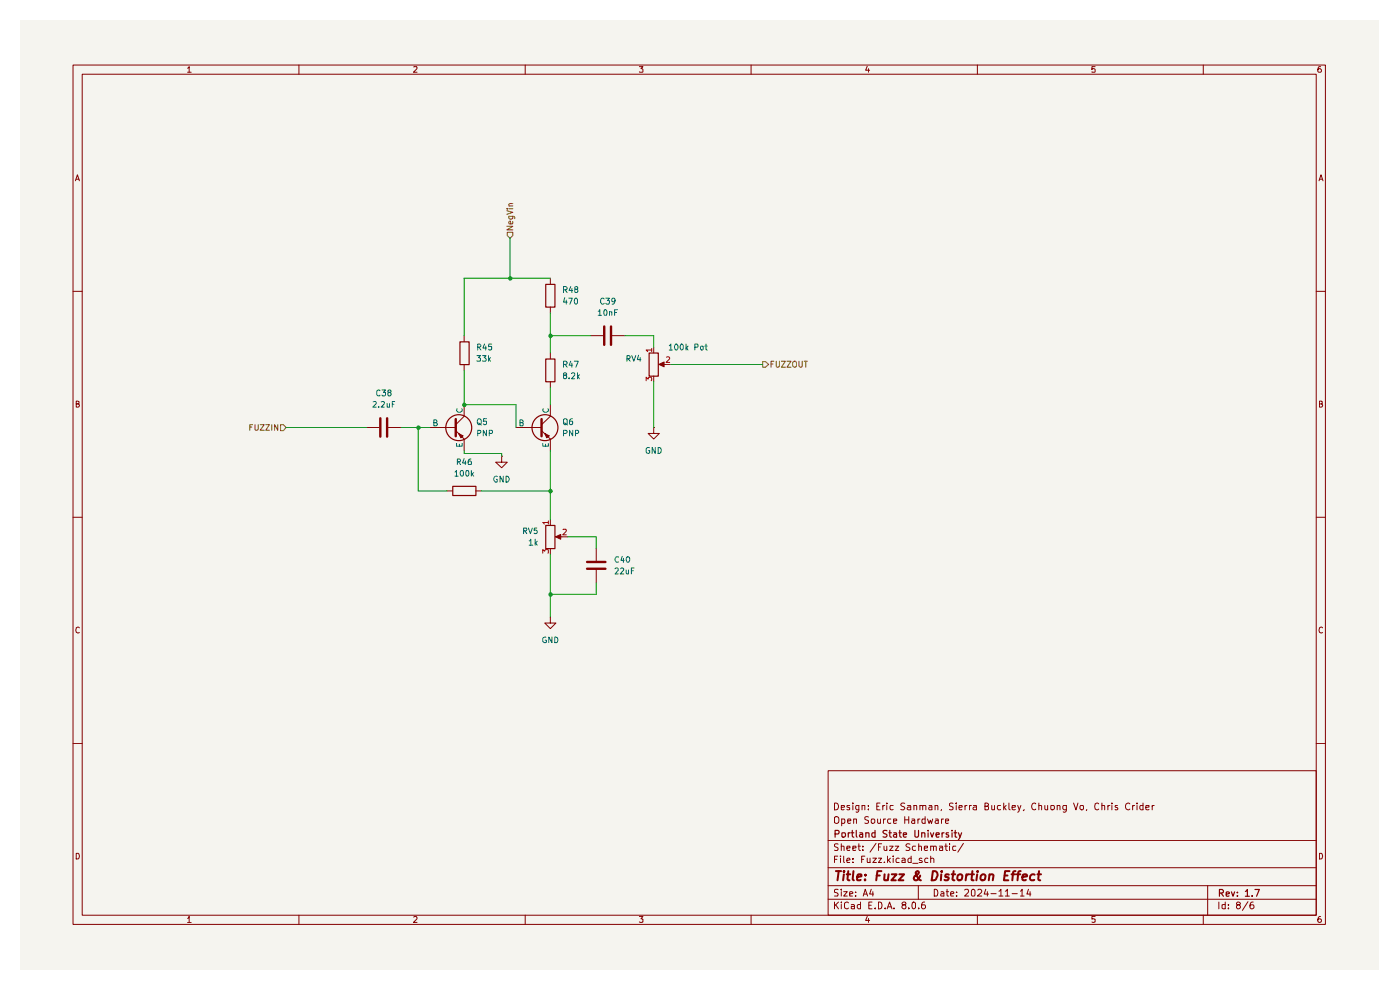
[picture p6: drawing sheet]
<svg xmlns="http://www.w3.org/2000/svg" width="297mm" height="210mm" viewBox="0 0 297 210" stroke-linecap="round" stroke-linejoin="round" font-family="sans-serif">
<path d="M4.2 4.2h288.2v201.5h-288.2z" fill="#f5f4ef"/>
<g fill="none" stroke="#840000" stroke-width=".21">
<path d="M15.5 13.8h265.7v182.3h-265.7zM17.4 15.7h261.8v178.4h-261.8zM39.8 14.5l.3-.4v1.2M39.8 15.3h.8M63.4 13.8v1.9M87.8 14.2l.6-.1 .1 .4-.8 .8h.8M111.4 13.8v1.9M135.6 14.1h.8l-.4 .5 .4 .1v.5h-.8M159.3 13.8v1.9M184 14.1l-.4 .8h.9M184.2 14.6v.7M207.3 13.8v1.9"/>
<path d="M232.3 14.1h-.7v.6l.2-.1 .5 .1-.1 .6-.6-.1M255.3 13.8v1.9M280.2 14.1l-.5 .1a.94 .94 0 0 0 0 1.1h.5l.1-.1v-.4l-.2-.2h-.3l-.2 .2M16 38.4l.4-1.3 .4 1.3M16.2 38h.6M279.8 38.4l.4-1.3 .5 1.3M279.9 38h.6M15.5 61.8h1.9M279.2 61.8h2M16.2 85.7l.6-.1v-.4l-.6-.1v1.3h.4l.2-.5-.3-.2M93.6 90.7h3.1M96.7 91.4l1.8 1.7"/>
<path d="M97.3 91.9l.9 .6-.4 .4zM98.5 88.3l-1.8 1.8M279.9 85.7l.6-.1v-.4l-.6-.1v1.3l.6-.1 .1-.4-.3-.2M15.5 109.7h1.9M279.2 109.7h2M16.8 133.2l-.2-.2a.65 .65 0 0 0-.5 .6 .65 .65 0 0 0 .5 .7l.2-.1M280.6 133.2l-.3-.2a.65 .65 0 0 0-.5 .6 .65 .65 0 0 0 .5 .7l.3-.1M15.5 157.7h1.9M279.2 157.7h2M175.7 163.5h103.5v30.6h-103.5zM175.7 178.3h103.5M177 173.4l.4-.2a.73 .73 0 0 1 .6 .7 .73 .73 0 0 1-.6 .8l-.4-.2z"/>
<path d="M177 170.3a.73 .73 0 0 1 .9 .8 .73 .73 0 0 1-.9 .7zM177.8 179.1l-.5-.1-.3 .2v.3l.8 .5-.3 .4-.5-.1M178.5 179.6l.5-.1 .1 .9M178.5 171.3l.7-.1-.1-.3h-.6v.8h.6M178.5 179v1.4M178.6 174.6h.6v-.9h-.6v1.5M179.7 179.9l.6-.1v-.3h-.6v.2v.6h.6M179.8 174.2l.7-.1-.1-.4h-.5l-.1 .2v.6l.2 .2 .4-.1M180.3 170.9h-.6v.1l.6 .4v.3h-.6M180.9 179.9l.7-.1-.1-.3h-.6v.8h.6M180.9 170.3v.2M180.9 170.9v.9"/>
<path d="M181.1 173.8l.6-.1v1M181.1 173.7v1M182 179.5h.5M182.2 179v1.2l.3 .2M182.2 171.7l-.4 .1-.3-.3 .2-.6h.5v1.1l-.3 .3-.3-.1M182.9 170.9h.6v.9M182.9 170.9v.9M183 179.5v.2M184.2 173.3l-.5-.1-.2 .2 .1 .4 .6 .3-.1 .5h-.6M184.2 171.6v.2M184.2 170.9v.1M184.9 173.7l.6 .1 .1 .6a.45 .45 0 0 1-.7 .2z"/>
<path d="M185.8 178.9l-1.2 1.9M186 171h.4M186.2 173.7v.8l.1 .2 .5-.2M186.3 179.7h.5M186.7 170.3h-.7v1.5h.7M186.8 173.7v1M187 179h-.7v1.4M187.3 170.9v.9M187.4 173.7v1M187.5 179.5v.7a.36 .36 0 0 0 .6 .1M187.7 170.9h-.3l-.1 .2M187.9 173.7h-.3l-.2 .3"/>
<path d="M188.1 170.3v.2M188.1 170.9v.9M188.1 179.5v.9M188.7 179.5h.8l-.8 .9h.8M189 173.7h-.5l-.2 .3v.4l.2 .3 .5-.1M189.5 170.9h-.6l-.1 .2 .1 .6h.6M189.6 174.2l.6-.1v-.4h-.6v.9h.6M189.9 179.5h.8l-.8 .9h.8M191.9 170.4l-.6-.1-.2 .3 .2 .4 .6 .4-.2 .4-.6-.1M191.9 173.2v1.5M191.9 173.9h.9M192.5 170.9h.6l.1 .9"/>
<path d="M192.8 173.2v1.5M193 179.1l-.6-.1-.2 .2 .2 .5 .6 .3-.2 .4-.6-.1M193.2 171.2h-.5l-.3 .2 .3 .4 .5-.1M193.5 173.7h.5l.1 1M193.9 170.9h.5l.1 .9M193.9 170.9v.9M194.1 174.1h-.6l-.1 .2 .1 .4 .6-.1M194.2 179.5h-.5l-.2 .7a.45 .45 0 0 0 .7 .1M194.7 173.7v1M194.9 179.6l.5-.1 .1 .9M194.9 179v1.4M195.2 173.7h-.3l-.2 .3"/>
<path d="M195.2 170.9h.5v.9M195.2 170.9v.9M195.7 171l.1-.1h.5l.1 .9M196.1 179.9l.7-.1v-.3h-.6l-.1 .2 .1 .6h.6M196.3 173.7h-.6l-.1 .3 .1 .6h.6M196.3 173.2v1.5M196.8 173.7l.3 1 .3-.7 .2 .7 .3-1M197.1 170.9h.5l.1 .9M197.4 179.6l.5-.1 .1 .9M197.4 179.5v.9M197.7 171.2h-.5l-.2 .2 .2 .4 .5-.1M198 179.7l.1-.2h.4l.1 .9"/>
<path d="M198.4 170.9h.5l.1 .9M198.4 170.9v.9M198.5 173.7h.5v1M199 174.1h-.5l-.1 .2 .1 .4 .5-.1M199.3 179.5h.6l.1 .9M199.7 171.7l-.1 .3M199.7 173.7v1M200 179.8l-.7 .1v.4h.7M200.1 173.7h-.2l-.2 .3M200.4 179.5h.6M200.6 174.2l.6-.1v-.4h-.5l-.1 .2v.6l.1 .2 .5-.1M200.7 179v1.2l.3 .2"/>
<path d="M201.4 179v.2M201.4 179.5v.9M202.2 170.4l-.5-.1-.3 .2 .1 .4 .7 .3-.1 .5h-.7M202.8 179.5h-.6l-.1 .2 .1 .6h.6M202.9 170.3v.2M202.9 170.9v.9M203.5 171.3l.6-.1-.1-.3h-.5v.1v.6l.1 .2 .4-.1M204.4 178.9l-1.2 1.9M204.7 170.9v.9M205.1 170.9h-.2l-.2 .2M205.7 170.9v.9M206.1 170.9h-.4v.2"/>
<path d="M206.5 170.9h.6l.1 .9M207.2 171.2h-.5l-.3 .2 .3 .4 .5-.1M209 171l.5-.1 .2-.3-.3-.3h-.4v1.5h.5l.2-.2v-.4l-.3-.2M210.4 170.9v.8l.3 .1 .3-.2M211 170.9v.9M212.3 170.9h-.6l-.1 .2v.4l.2 .3 .5-.1M212.9 170.3v1.5M213 171.2l.4 .6M213.4 170.9l-.5 .5M214 170.3v1.3l.3 .2M214.7 171.3l.7-.1v-.3h-.6l-.1 .1 .1 .7h.6M215.9 170.9l.3 .9"/>
<path d="M216.6 170.9l-.4 1.2-.3 .2M217.3 171.7l-.2 .3M219.7 170.5a.55 .55 0 0 0-.7 0 .55 .55 0 0 0-.1 .7l.2 .5 .4 .1 .2-.2M220.4 170.9h.5l.1 .9M220.4 170.3v1.5M221.7 170.9v.7l.2 .2 .3-.2M222.2 170.9v.9M222.9 170.9h.6l.2 .6a.45 .45 0 0 1-.8 .1zM224.3 170.9h.5l.1 .9M224.3 170.9v.9M226.2 171.7a.52 .52 0 0 1-.7-.2l.1-.6h.6l-.1 1.2-.2 .2-.4-.1M227.8 170.3l.5 1.5 .4-1.5"/>
<path d="M229.2 170.9h.6v.8a.45 .45 0 0 1-.7-.2zM230.5 171.7v.3M233.1 170.5l-.3-.2-.5 .2-.1 .4 .1 .7 .4 .2 .4-.2M233.8 170.9h.5l.1 .9M233.8 170.3v1.5M235 170.9v.9M235.5 170.9h-.3l-.2 .2M235.9 170.3v.2M235.9 170.9v.9M237.1 170.9h-.5v.2l.4 .2 .1 .3-.1 .2-.4-.1M239.7 170.5a.63 .63 0 0 0-1 .6 .63 .63 0 0 0 1 .5M240.3 170.9v.9"/>
<path d="M240.7 170.9h-.2l-.2 .2M241.2 170.3v.2M241.2 170.9v.9M242.5 170.9h-.5l-.2 .2v.4l.3 .3 .4-.1M242.5 170.3v1.5M243.1 171.3l.7-.1v-.3h-.6l-.1 .1v.6l.2 .2 .5-.1M244.4 170.9v.9M244.9 170.9h-.4l-.1 .2M16.2 181a.66 .66 0 0 1 .6 .4 .66 .66 0 0 1-.2 .8h-.4zM39.8 194.8l.3-.4v1.3M39.8 195.7h.8M63.4 194.1v2"/>
<path d="M87.8 194.6l.4-.2 .3 .4-.8 .9h.8M111.4 194.1v2M135.6 194.4h.8l-.4 .5 .4 .1v.6h-.8M159.3 194.1v2M175.7 190.8h103.5M175.7 187.9h103.5M175.7 184.1h103.5M177 191.3v1.5M177 182.3h.5M177.3 191.9l.6 .9M177.7 181.6h-.7v1.4M177.8 188.7h-.7v.6a.53 .53 0 0 1 .6 .2 .53 .53 0 0 1 0 .6h-.7"/>
<path d="M177.9 191.3l-.9 .9M178.3 181.6v.1M178.3 182v1M178.5 191.3v.2M178.5 188.6v.2M178.5 189.1v1M178.5 191.9v.9M179 189.1h.7l-.7 1h.7M179 181.6v1.2l.2 .2M179.7 182.5l.6-.1-.1-.4-.5 .1v.7v.2h.6M180 191.5l-.4-.2-.4 .4v.9l.4 .2 .4-.2M180.3 189.7l.6-.2-.1-.3h-.5v.9h.5"/>
<path d="M180.6 191.9h.4l.3 .1v.8M180.9 182.9v.1M180.9 182.1v.2M181.3 192.2l-.7 .1v.4h.7M181.5 190v.1M181.5 189.2v.1M182.5 191.9h-.4l-.2 .2v.4l.2 .3 .4-.1M182.5 191.3v1.5M182.8 182.3h.4M183 180.3v.1M183.1 190.1l.5-1.5 .5 1.5M183.2 189.7h.7"/>
<path d="M183.5 181.6h-.7v1.4M184 194.4l-.4 .8h.9M184 182l.1 1 .5-.1M184.2 194.8v.9M184.3 192h.5M184.6 182v1M184.8 188.6l-.3 1.1h.8M185 191.3h-.7v1.5h.7M185.2 182h.7l-.7 1h.7M185.2 189.1v1M185.7 192.6v.2M186.3 191.3l.7 .2v1.1l-.3 .2h-.4z"/>
<path d="M186.3 182h.7l-.7 1h.7M187.6 182.9v.1M187.8 192.6v.2M188.2 192.8l.5-1.5 .5 1.5M188.3 181.6v1.4M188.4 192.4h.7M188.5 182.5l.4 .5M188.9 182l-.6 .6M189.5 181.6v.1M189.5 182v1M189.7 192.6v.2M190.8 182.1l-.5-.1-.2 .3 .1 .7h.6"/>
<path d="M191.3 182.1l.5-.1 .2 .3v.7h-.7v-.5l.7-.1M191.7 191.9h-.2l-.2-.3a.46 .46 0 0 1 .5-.3 .46 .46 0 0 1 .4 .3l-.1 .3-.6 .1a.43 .43 0 0 0-.1 .6 .43 .43 0 0 0 .6 .1 .43 .43 0 0 0 .1-.6l-.2-.2M192.8 192.6v.2M193.3 181.6v1.4h-.5l-.2-.7 .3-.3 .4 .1M193.5 191.5l.4-.2 .3 .3v.9l-.3 .3a.82 .82 0 0 1-.4-1.3zM193.6 183.1h1.1M194.8 187.9v2.9M194.9 192.6v.2M195.6 182.1a.36 .36 0 0 0-.6 .2l.7 .4-.1 .3h-.6M196.2 191.3l-.5 .2a1.02 1.02 0 0 0 0 1.3l.5-.1 .1-.2v-.3l-.1-.3h-.5l-.2 .3M196.8 182.1l-.4-.1-.2 .3 .1 .6 .5 .1M197.4 182.2l.1-.1a.36 .36 0 0 1 .6 .2v.7"/>
<path d="M197.4 181.6v1.4M198.2 188.6a.8 .8 0 0 1 .8 .6 .8 .8 0 0 1-.3 .9h-.5zM199.6 189.2l.4-.1 .2 .2v.8h-.6v-.4l.6-.2M200.7 189.1h.5M200.9 188.6v1.3l.1 .2h.2M201.7 189.7l.7-.2-.2-.4h-.4l-.1 .2v.6l.1 .2h.5M202.9 190v.1M202.9 189.2v.1M204.6 188.8l.6-.2 .3 .4-.1 .3-.8 .8h.9M206.2 188.8l.3-.2 .3 .4v.8l-.1 .3h-.5l-.1-.3zM207.3 194.1v2M207.4 188.8l.2-.2h.3l.4 .5-.1 .2-.9 .8h1"/>
<path d="M209.1 188.6l-.3 1.1h.9M209.5 189.1v1M210.2 189.6h1.1M211.9 189.1l.4-.5v1.5M211.9 190.1h.9M213.3 189.1l.3-.2 .1-.3v1.5M213.3 190.1h.8M214.7 189.6h1.1M216.5 189.1l.3-.5v1.5M216.5 190.1h.8M218.2 188.6l-.4 1.1h.9M218.5 189.1v1"/>
<path d="M232.3 194.4h-.7v.6h.7v.6h-.7M255.3 194.1v2M256.2 187.9v6.2M258.6 191.3v1.5M259.9 191.9h-.7v.7l.3 .2 .4-.1M259.9 191.3v1.5M260.6 192.6v.2M260.6 191.9v.1M262.5 191.9l-.2-.2 .2-.4 .6 .3-.1 .3h-.5l-.1 .2-.1 .4 .2 .3a.45 .45 0 0 0 .5-.2 .45 .45 0 0 0 .1-.5l-.3-.2M264.7 191.3l-1.1 1.8M265.9 191.3l-.6 .2a1.02 1.02 0 0 0 .1 1.3l.5-.1 .1-.2v-.3l-.1-.3h-.6l-.1 .3M279.9 181a.66 .66 0 0 1 .7 .4 .66 .66 0 0 1-.3 .8h-.4z"/>
<path d="M280.2 194.4a.72 .72 0 0 0-.6 .5 .72 .72 0 0 0 .2 .8l.4-.1a.42 .42 0 0 0 0-.6 .42 .42 0 0 0-.5 0l-.1 .2"/>
</g>
<g fill="none" stroke="#840000" stroke-width=".25">
<path d="M177.2 176.9l.7-.1v-.6l-.7-.1v1.5M178.6 176.7h.6l.2 .6a.45 .45 0 0 1-.8 .1zM180 176.7v.9M180.4 176.7h-.4v.2M180.6 176.7h.5M180.8 176.1v1.2l.3 .3M181.6 176.1v1.2l.2 .3M182.4 176.7h.5l.1 .9M183 177h-.4l-.3 .2 .3 .4 .4-.1M183.7 176.7h.6l.1 .9M183.7 176.7v.9M185.6 176.7h-.5l-.1 .2v.4l.2 .3 .4-.1"/>
<path d="M185.6 176.1v1.5M188.2 176.2h-.8l-.1 .4 .8 .4 .1 .3-.3 .3-.6-.1M188.6 176.7h.5M188.8 176.1v1.2l.3 .3M189.6 176.7h.5l.1 .9M190.2 177h-.4l-.3 .2 .3 .4 .4-.1M190.7 176.7h.5M190.9 176.1v1.2l.3 .3M191.6 177.1l.7-.1-.1-.3h-.5l-.1 .1 .1 .7h.5M194.1 176.1v1.3l.2 .2h.3l.3-.3v-1.2M195.5 176.7h.6l.1 .9M195.5 176.7v.9"/>
<path d="M196.9 176.1v.1M196.9 176.7v.9M197.4 176.7l.3 .9 .4-.9M198.6 177.1l.7-.1-.1-.3h-.5l-.1 .1 .1 .7h.5M199.9 176.7v.9M200.3 176.7h-.3l-.1 .2M201.2 176.7h-.4l-.1 .1 .2 .3 .3 .1v.3h-.5M202 176.1v.1M202 176.7v.9M202.4 176.7h.6M202.6 176.1v1.4l.4 .1M203.3 176.7l.4 .9"/>
<path d="M204 176.7l-.7 1.4M258.7 189.4h.8v-.5l-.2-.2h-.6v1.4M259 189.4l.5 .7M260.1 189.7l.7-.2-.1-.2h-.6v.7h.6M261.2 189.2l.4 .9 .3-.9M262.5 190v.1M262.5 189.3v.1M264.2 189.1l.4-.4v1.4M264.2 190.1h.8M265.6 190v.1M266.2 188.7h1l-.6 1.4"/>
</g>
<g fill="none" stroke="#840000" stroke-width=".42">
<path d="M177.3 184.8h1.1M177.9 184.8l-.2 1.9M179 185.5l-.1 1.2M179.1 184.8l-.2 .1 .1 .1 .1-.2-.1 .2M179.6 185.5h.8M180 184.8l-.2 1.7 .4 .2M181.1 184.8l-.2 1.7 .2 .2M181.8 186.1l.9-.2v-.4h-.5l-.3 .2-.1 .9h.8M183.5 186.6v.1M183.6 185.5v.2M186 185.7h.6M187 184.8h-.9l-.2 1.9"/>
<path d="M187.7 185.5l-.1 1.1 .5 .1 .2-.1M188.5 185.5l-.2 1.2M189.2 185.5h1l-1.1 1.2h.9M190.8 185.5h1l-1.2 1.2h1M195.2 185.7v.2a.9 .9 0 0 1-1.2 .7 .53 .53 0 0 1 .1-.8l.8-.7-.2-.3-.3 .1a.69 .69 0 0 0 0 .9l.7 .8 .3 .1M197.9 184.8h.4a.86 .86 0 0 1 .4 1.4l-.3 .4-.7 .1zM199.7 185.5l-.1 1.2M199.8 184.8v.2M201.3 185.5h-.5l-.3 .2v.3l.7 .1 .1 .2-.2 .3h-.7M201.9 185.5h.7M202.3 184.8l-.2 1.7 .4 .2M203.2 185.6l.6-.1 .4 .3-.2 .8-.3 .1a.46 .46 0 0 1-.6-.4z"/>
<path d="M205 185.5l-.2 1.2M205.6 185.5h-.4l-.2 .3M205.9 185.5h.7M206.3 184.8l-.2 1.8 .4 .1M207.3 185.5l-.2 1.2M207.4 184.8v.2M208.1 185.8l.4-.3h.4l.2 .3-.1 .5a.52 .52 0 0 1-.5 .4 .52 .52 0 0 1-.5-.4zM209.9 185.6l.1-.1a.48 .48 0 0 1 .8 .2l-.2 1M209.9 185.5l-.1 1.2M213.1 185.7h.6M214.2 184.8h-1l-.2 1.9h.9M214.6 185.5h.7"/>
<path d="M215.4 184.8l-.4 .1-.1 .1-.1 1.7M215.7 185.5h.7M216.5 184.8l-.4 .1-.1 .1-.1 1.7M216.9 186.1l1-.2-.1-.4a.6 .6 0 0 0-.8 .2v.9h.6M219.5 185.5a.65 .65 0 0 0-.9 .3l-.1 .5 .1 .3h.8M220.1 185.5h.7M220.4 184.8l-.1 1.7 .4 .2"/>
</g>
<path d="M96.7 88.9v3.6" fill="none" stroke="#840000" stroke-width=".51"/>
<path d="M97.3 91.9l.9 .6-.4 .4z" fill="#840000"/>
<g fill="none" stroke="#840000" stroke-width=".25">
<path d="M96.1 103.2h4.9v1.9h-4.9z"/>
<circle cx="97.3" cy="90.7" r="2.75"/>
</g>
<path d="M91.2 90.7h2.4M98.5 85.8v2.5M98.5 93.1v2.5M106.4 96.8v1.2h1.2l-1.2 1.2-1.2-1.2h1.2M106.4 96.8h.1M111.8 90.7h3.1M114.9 91.4l1.9 1.7M115.6 91.9l.9 .6-.5 .4zM116.8 88.3l-1.9 1.8M94.8 104.1h1.2M100.9 104.1h1.2" fill="none" stroke="#840000" stroke-width=".21"/>
<path d="M92 89.7h.6v-.5l-.6-.1v1.2h.5l.3-.4-.3-.2M96.9 94.1v.6h1.1v-.6M96.9 86.7a.61 .61 0 0 0 .4 .8 .61 .61 0 0 0 .7-.3v-.5M97.4 94.2v.5" fill="none" stroke="#006464" stroke-width=".21"/>
<path d="M114.9 88.9v3.6" fill="none" stroke="#840000" stroke-width=".51"/>
<path d="M115.6 91.9l.9 .6-.5 .4z" fill="#840000"/>
<circle cx="115.6" cy="90.7" r="2.75" fill="none" stroke="#840000" stroke-width=".25"/>
<path d="M109.5 90.7h2.3M116.8 85.8v2.5M116.8 93.1v2.5M117.9 113.9l1.1-.5v1zM118.2 113.9h1" fill="none" stroke="#840000" stroke-width=".21"/>
<path d="M110.3 89.7h.5l.2-.4-.3-.2h-.4v1.2h.5l.2-.1v-.4l-.3-.1M115.1 94.1v.6h1.2v-.6M115.2 86.7a.61 .61 0 0 0 .3 .8 .61 .61 0 0 0 .8-.3l-.1-.5M115.7 94.2v.5" fill="none" stroke="#006464" stroke-width=".21"/>
<path d="M117.9 113.9l1.1-.5v1z" fill="#840000"/>
<path d="M115.8 111.5h1.9v4.9h-1.9z" fill="none" stroke="#840000" stroke-width=".25"/>
<path d="M116.8 110.2v1.2M116.8 116.3v1.2M119.2 113.9h1.2" fill="none" stroke="#840000" stroke-width=".21"/>
<path d="M115.1 117.3v-.7l.5 .3 .1-.3h.5v.7M116.3 110.8h-1.2l.4 .4M116.3 110.5v.7M119.5 112.3h.6v.3l-.7 .9h.7" fill="none" stroke="#a90000" stroke-width=".21"/>
<path d="M107.6 49.3h1.2v.7l-.6 .5-.6-.5z" fill="#f5f4ef"/>
<path d="M107.5 48h1.3l-1.3 .8h1.3M107.5 44.7l1.3 .3-1.3 .5M107.5 44.3h.2M107.6 49.3h1.2v.7l-.6 .5-.6-.5zM107.9 45.9h1.1l.2 .2-.1 .3M107.9 44.3h.9M107.9 43.7h.9M108 45.9l-.1 .3 .3 .3 .5-.1v-.5M108.7 47v.5h-.7l-.1-.4 .4-.2 .1 .6M108.8 43.2h-.7l-.2 .1 .2 .4" fill="none" stroke="#725600" stroke-width=".21"/>
<path d="M115.8 60.3h1.9v4.8h-1.9z" fill="none" stroke="#840000" stroke-width=".25"/>
<path d="M116.8 59v1.3M116.8 65.1v1.3" fill="none" stroke="#840000" stroke-width=".21"/>
<path d="M59.5 90.1h.6l.6 .6-.6 .7h-.6z" fill="#f5f4ef"/>
<path d="M53 90.6h.4M53.6 90.1h-.6v1.2M54.1 90.1v1.1l.2 .1h.2l.3-.3v-.9M55.2 90.1h.8l-.8 1.2h.8M56.4 90.1h.7l-.7 1.2h.7M57.7 90.1v1.2M58.9 90.1v1.2l-.7-1.2v1.2M59.5 90.1h.6l.6 .6-.6 .7h-.6z" fill="none" stroke="#725600" stroke-width=".21"/>
<path d="M80.7 88.7v3.9M82.1 88.7v3.9M124.5 119.2h3.9M124.5 120.6h3.9" fill="none" stroke="#840000" stroke-width=".51"/>
<path d="M98.5 71.2v1.3M98.5 77.3v1.3M77.8 90.7h2.6M82.4 90.7h2.7M126.5 116.3v2.7M116.8 130.9v1.3h1.1l-1.1 1.1-1.2-1.1h1.2M116.8 130.9h.1M126.5 120.9v2.7" fill="none" stroke="#840000" stroke-width=".21"/>
<path d="M97.6 72.5h1.9v4.8h-1.9z" fill="none" stroke="#840000" stroke-width=".25"/>
<path d="M161.8 76.7h.6l.7 .6-.7 .6h-.6z" fill="#f5f4ef"/>
<path d="M161.8 76.7h.6l.7 .6-.7 .6h-.6zM163.6 77.2h.4M164.2 76.6h-.6v1.3M164.7 76.6v1.1l.1 .2h.3l.3-.3v-1M165.8 76.6h.8l-.8 1.3h.8M167 76.6h.8l-.8 1.3h.8M168.2 76.8l.5-.2a.86 .86 0 0 1 0 1.3l-.3-.1a.74 .74 0 0 1-.2-1zM169.5 76.6v1l.3 .3 .4-.2v-1.1M170.6 76.6h.7M170.9 76.6v1.3" fill="none" stroke="#725600" stroke-width=".21"/>
<path d="M139.8 77.3l1.1-.5v1zM140.1 77.3h1" fill="none" stroke="#840000" stroke-width=".21"/>
<path d="M139.8 77.3l1.1-.5v1z" fill="#840000"/>
<path d="M115.8 76.2h1.9v4.8h-1.9zM137.7 74.9h2v4.9h-2z" fill="none" stroke="#840000" stroke-width=".25"/>
<path d="M116.8 74.8v1.3M125.3 71.2h2.6M129.9 71.2h2.7M138.7 73.7v1.1M138.7 79.8v1.1M141.1 77.3h1.2M116.8 80.9v1.3M138.7 90.7v1.2h1.2l-1.2 1.2-1.2-1.2h1.2M138.7 90.7h.1" fill="none" stroke="#840000" stroke-width=".21"/>
<path d="M138.3 74.2h-1.2l.3 .4M138.3 73.9v.7M141.4 75.8l.4-.1 .3 .3-.8 .9h.8M137.1 80.8v-.8l.4 .4 .2-.4 .5 .1v.7" fill="none" stroke="#a90000" stroke-width=".21"/>
<path d="M128.2 69.3v3.8M129.6 69.3v3.8" fill="none" stroke="#840000" stroke-width=".51"/>
<g fill="none" stroke="#009600" stroke-width=".21">
<path d="M108.2 50.5v8.5M116.8 59h-18.3v12.2M98.5 78.6v7.2h11v4.9M116.8 66.4v8.4M116.8 71.2h8.5M132.6 71.2h6.1v2.5M142.3 77.3h19.5M60.7 90.7h17.1M85.1 90.7h6.1M88.7 90.7v13.4h6.1M98.5 95.6v.6h7.9v.6M116.8 82.2v3.6"/>
<path d="M116.8 95.6v14.6M138.7 80.9v9.8M102.1 104.1h14.7M116.8 117.5v13.4M120.4 113.9h6.1v2.4M126.5 123.6v2.5h-9.7"/>
</g>
<g fill="#009600">
<circle cx="108.2" cy="59.1" r=".47"/>
<circle cx="116.8" cy="71.2" r=".47"/>
<circle cx="88.8" cy="90.7" r=".47"/>
<circle cx="98.5" cy="85.9" r=".47"/>
<circle cx="116.8" cy="104.2" r=".47"/>
<circle cx="116.8" cy="126.1" r=".47"/>
</g>
<g fill="none" stroke="#006464" stroke-width=".21">
<path d="M101.2 75.4h.7l-.4 .5 .4 .2v.5l-.7-.1M101.3 73.7h.5l.2-.5-.2-.2h-.5v1.2M101.6 73.7l.4 .5M102.4 75.4h.7l-.4 .5 .4 .2v.4l-.1 .1-.6-.1M102.8 73l-.4 .8h.8M103 73.4v.8M103.6 75.4v1.2M103.7 76.2l.4 .4M104.1 75.9l-.5 .4M104.3 73h-.6l-.1 .6 .6-.1 .1 .6-.2 .1-.5-.1M119.5 61.5l.7-.1 .1-.4-.2-.2h-.6v1.3M119.5 77.3l.7-.1 .1-.3-.2-.3h-.6v1.3"/>
<path d="M119.7 79.6l-.2-.1v-.3l.2-.1 .4 .1v.4h-.4l-.2 .2v.4l.2 .1h.3l.2-.2v-.3l-.2-.2M119.8 63.2l-.3 .9h.8M119.9 61.5l.4 .6M119.9 77.3l.4 .6M120.1 63.7v.8M120.6 63.2h.8l-.5 1.3M121.1 60.8l-.4 .8h.8M121.1 76.6l-.4 .9h.8M121.2 79.2l.2-.1h.3l.2 .1v.4l-.7 .7h.7M121.3 61.2v.9M121.3 77v.9M121.8 76.6h.9l-.5 1.3"/>
<path d="M121.9 63.4l.4-.2 .2 .3v.8l-.2 .2a.72 .72 0 0 1-.4-1.1zM122.2 61.4l-.3-.2 .1-.3a.34 .34 0 0 1 .4 0 .34 .34 0 0 1 .1 .4l-.6 .2v.4l.3 .2 .4-.3-.1-.4h-.2M122.5 79.1v1.2M122.6 79.8l.3 .5M122.9 79.5l-.4 .4M126.9 66l.4-.3v1.2M126.9 66.9h.7M128.2 65.8l.3-.1a.86 .86 0 0 1 .1 1.2l-.4-.1zM128.2 63.4l-.3-.2-.4 .2v.9a.37 .37 0 0 0 .3 .2 .37 .37 0 0 0 .4-.2M128.5 63.2h.8l-.4 .6h.4v.5l-.2 .2h-.4l-.2-.2M129.3 66.2l.5-.1v.8M129.3 66.1v.8"/>
<path d="M130.4 66.3h.4M130.5 63.8l-.3 .2-.4-.1v-.5l.4-.2a.72 .72 0 0 1 .3 .8 .72 .72 0 0 1-.6 .5M131 65.7h-.6v1.2M133 76.1l.6-.1v-.5l-.6-.1v1.2M133.3 76.1l.4 .5M134 75.4l.4 1.2 .5-1.2M135.5 75.4l-.3 .9h.8M135.8 75.9v.7M142 73.3l.3-.3v1.2M142 74.2h.7M143.3 73.1a.61 .61 0 0 1 .6 .4 .61 .61 0 0 1-.4 .7 .71 .71 0 0 1-.2-1.1zM144.4 73.1l.3-.1 .2 .2v.8l-.2 .2a.71 .71 0 0 1-.3-1.1z"/>
<path d="M145.5 73v1.2M145.6 73.7l.4 .5M146 73.4l-.5 .5M147.4 73.7h.5l.2-.2v-.4l-.2-.1h-.5v1.2M148.7 73.5h.5v.6l-.2 .1-.4-.2zM149.5 73.4h.5M149.8 73v1.2h.2M79.2 85.3l.4-.1 .2 .3-.7 .9h.7M80.3 86.3v.1M80.6 82.9l-.3-.2-.4 .4 .1 .7 .3 .2 .3-.2M80.9 85.3h.6v.4l-.6 .7h.6M81 82.7h.8l-.4 .5 .4 .1v.5l-.3 .2h-.3l-.2-.2"/>
<path d="M82.1 85.6v.8l.5-.1M82.5 83.2l-.2-.1 .2-.4 .4 .1v.4h-.4l-.2 .2v.4l.2 .2h.2l.3-.3v-.2l-.3-.3M82.6 85.6v.8M83.2 85.8h.4M83.7 85.2h-.5v1.2M97 98h.6v-.6h-.6v1.1M97.3 98l.4 .5M97.8 99.8h.3l.2 .2v.8l-.3 .2a.84 .84 0 0 1-.2-1.2zM98.5 97.3l-.4 .9h.8M98.7 97.8v.7M98.9 99.9l.4-.1a.86 .86 0 0 1-.1 1.2l-.3-.1zM99.9 97.4h-.4l-.2 1 .1 .1h.6v-.5l-.2-.2-.4 .1-.1 .1"/>
<path d="M100 99.8v1.2M101.3 91.9h.5l.2-.2-.1-.3-.6-.1v1.2M101.3 89l.2-.2 .4 .1a.74 .74 0 0 1 .1 1l-.5 .2a.9 .9 0 0 1-.2-1.1zM101.5 89.7l.6 .5M103.2 91.3v1.2l-.7-1.2v1.2M103.2 88.8h-.6l-.1 .6 .6-.1 .1 .6-.2 .2-.5-.2M103.8 91.9h.5l.2-.1v-.4l-.7-.1v1.2M119.5 91.9h.6l.2-.2-.1-.3-.7-.1v1.2M119.5 89l.3-.2 .5 .2v.9l-.2 .2-.6-.2zM119.7 89.7l.7 .5M120.7 80.2v.1M121.4 88.8h-.2l-.4 .4v.7l.3 .2 .3-.1v-.7h-.5l-.1 .2"/>
<path d="M121.5 91.3v1.2l-.7-1.2v1.2M122.1 91.9h.6v-.5l-.6-.1v1.2M137.7 95h-.5l-.1 .2v.6l.1 .3 .4 .1 .2-.2v-.4h-.2M139 94.9v1.3l-.7-1.3v1.3M139.6 94.9a.64 .64 0 0 1 .7 .6 .64 .64 0 0 1-.7 .7zM96.5 100.2l.4-.4v1.2M96.5 101h.7M100.2 100.6l.3 .4M100.5 100.2l-.5 .5M105.5 101.1l-.2-.1a.64 .64 0 0 0-.6 .6 .64 .64 0 0 0 .6 .7l.2-.1v-.5h-.2M106.8 101v1.3l-.7-1.3v1.3M107.4 101a.64 .64 0 0 1 .6 .6 .64 .64 0 0 1-.6 .7z"/>
<path d="M111.1 112.6l.6-.1v-.5h-.6v1.2M111.3 112.6l.5 .6M112.1 112l.4 1.2 .4-1.2M112.3 114.7h.1l.2-.3v1.3M112.3 115.7h.7M113.5 114.4v1.3M113.6 115.1l.4 .6M113.9 112h-.5l-.1 .5h.6v.6h-.6M114 114.8l-.5 .5M131.2 118.2l-.5-.1a.67 .67 0 0 0-.2 .7 .67 .67 0 0 0 .5 .5l.2-.1M132 118l-.3 .9h.7M132.2 118.4v.9"/>
<path d="M133 118.1a.61 .61 0 0 1 .6 .5 .61 .61 0 0 1-.4 .7l-.4-.5zM115.8 135.2l-.2-.1-.5 .3v.7l.3 .2 .5-.1v-.4h-.2M117.1 135.1v1.2l-.7-1.2v1.2M117.7 135.1a.66 .66 0 0 1 .6 .5 .66 .66 0 0 1-.2 .7h-.4zM130.5 120.6l.1-.1h.4l.1 .1v.4l-.6 .7h.6M131.7 120.6l.4-.1 .2 .3-.7 .9h.7M132.8 120.9v.7l.2 .1 .3-.1M133.3 120.9v.8M133.9 121.1h.5M134.5 120.5h-.6v1.2"/>
</g>
</svg>
